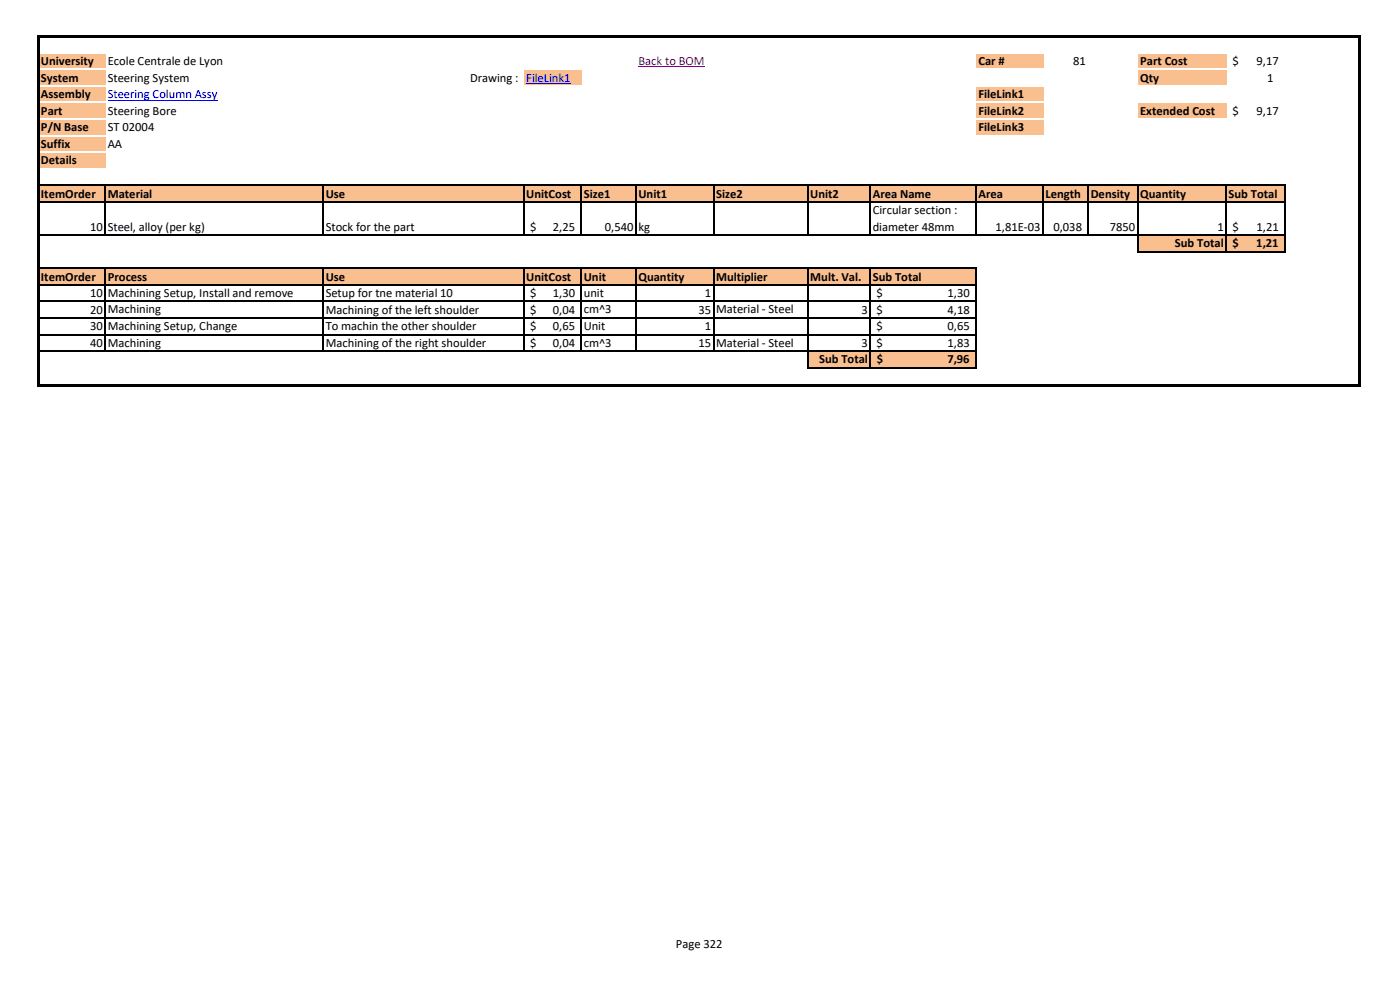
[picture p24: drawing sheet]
<svg xmlns="http://www.w3.org/2000/svg" width="297mm" height="210mm" viewBox="0 0 297 210" stroke-linecap="round" stroke-linejoin="round" font-family="sans-serif">
<defs><g id="words">
<g font-size="2.7">
<text x="8.7" y="13.8">University</text>
<text x="8.7" y="17.3">System</text>
<text x="22.9" y="13.8">Ecole Centrale de Lyon</text>
<text x="22.9" y="17.3">Steering System</text>
<text x="99.7" y="17.3">Drawing :</text>
<text x="207.6" y="13.8">Car #</text>
<text x="227.7" y="13.8">81</text>
<text x="241.9" y="13.8">Part Cost</text>
<text x="241.9" y="17.3">Qty</text>
<text x="261.4" y="13.8">$</text>
<text x="266.6" y="13.8">9,17</text>
<text x="268.8" y="17.3">1</text>
<text x="8.7" y="20.8">Assembly</text>
<text x="207.6" y="20.8">FileLink1</text>
<text x="8.7" y="24.3">Part</text>
<text x="8.7" y="27.9">P/N Base</text>
<text x="22.9" y="24.3">Steering Bore</text>
<text x="22.9" y="27.9">ST 02004</text>
<text x="207.6" y="24.3">FileLink2</text>
<text x="207.6" y="27.9">FileLink3</text>
<text x="241.9" y="24.3">Extended Cost</text>
<text x="261.4" y="24.3">$</text>
<text x="266.6" y="24.3">9,17</text>
<text x="8.7" y="31.4">Suffix</text>
<text x="8.7" y="34.9">Details</text>
<text x="22.9" y="31.4">AA</text>
<text x="8.7" y="41.9">ItemOrder</text>
<text x="22.9" y="41.9">Material</text>
<text x="69.1" y="41.9">Use</text>
<text x="111.7" y="41.9">UnitCost</text>
<text x="123.8" y="41.9">Size1</text>
<text x="135.4" y="41.9">Unit1</text>
<text x="151.9" y="41.9">Size2</text>
<text x="171.9" y="41.9">Unit2</text>
<text x="185.1" y="41.9">Area Name</text>
<text x="207.6" y="41.9">Area</text>
<text x="221.8" y="41.9">Length</text>
<text x="231.4" y="41.9">Density</text>
<text x="241.9" y="41.9">Quantity</text>
<text x="260.6" y="41.9">Sub Total</text>
<text x="185.1" y="45.4">Circular section :</text>
<text x="19.1" y="49">10</text>
<text x="22.9" y="49">Steel, alloy (per kg)</text>
<text x="69.1" y="49">Stock for the part</text>
<text x="112.5" y="49">$</text>
<text x="117.3" y="49">2,25</text>
<text x="128.3" y="49">0,540</text>
<text x="135.4" y="49">kg</text>
<text x="185.1" y="48.9">diameter 48mm</text>
<text x="211.2" y="49">1,81E-03</text>
<text x="223.5" y="49">0,038</text>
<text x="235.5" y="49">7850</text>
<text x="249.3" y="52.5">Sub Total</text>
<text x="258.3" y="49">1</text>
<text x="261.4" y="49">$</text>
<text x="261.5" y="52.5">$</text>
<text x="266.5" y="52.5">1,21</text>
<text x="266.6" y="49">1,21</text>
<text x="8.7" y="59.5">ItemOrder</text>
<text x="22.9" y="59.5">Process</text>
<text x="69.1" y="59.5">Use</text>
<text x="111.7" y="59.5">UnitCost</text>
<text x="123.8" y="59.5">Unit</text>
<text x="135.4" y="59.5">Quantity</text>
<text x="151.9" y="59.5">Multiplier</text>
<text x="171.9" y="59.5">Mult. Val.</text>
<text x="185.1" y="59.5">Sub Total</text>
<text x="19.1" y="63">10</text>
<text x="22.9" y="63">Machining Setup, Install and remove</text>
<text x="69.1" y="63">Setup for tne material 10</text>
<text x="112.5" y="63">$</text>
<text x="117.3" y="63">1,30</text>
<text x="123.8" y="63">unit</text>
<text x="149.5" y="63">1</text>
<text x="186" y="63">$</text>
<text x="201" y="63">1,30</text>
<text x="19.1" y="66.6">20</text>
<text x="19.1" y="70.1">30</text>
<text x="22.9" y="66.5">Machining</text>
<text x="22.9" y="70">Machining Setup, Change</text>
<text x="69.1" y="66.6">Machining of the left shoulder</text>
<text x="69.1" y="70.1">To machin the other shoulder</text>
<text x="112.5" y="66.6">$</text>
<text x="112.5" y="70.1">$</text>
<text x="117.3" y="66.6">0,04</text>
<text x="117.3" y="70.1">0,65</text>
<text x="123.8" y="66.5">cm^3</text>
<text x="123.8" y="70">Unit</text>
<text x="148.2" y="66.6">35</text>
<text x="149.5" y="70.1">1</text>
<text x="151.9" y="66.5">Material - Steel</text>
<text x="182.8" y="66.6">3</text>
<text x="186" y="66.6">$</text>
<text x="186" y="70.1">$</text>
<text x="201" y="66.6">4,18</text>
<text x="201" y="70.1">0,65</text>
<text x="19.1" y="73.6">40</text>
<text x="22.9" y="73.5">Machining</text>
<text x="69.1" y="73.6">Machining of the right shoulder</text>
<text x="112.5" y="73.6">$</text>
<text x="117.3" y="73.6">0,04</text>
<text x="123.8" y="73.5">cm^3</text>
<text x="148.2" y="73.6">15</text>
<text x="151.9" y="73.5">Material - Steel</text>
<text x="173.8" y="77.1">Sub Total</text>
<text x="182.8" y="73.6">3</text>
<text x="186" y="73.6">$</text>
<text x="186" y="77.1">$</text>
<text x="201" y="77.1">7,96</text>
<text x="201" y="73.6">1,83</text>
<text x="143.4" y="201.2">Page 322</text>
</g>
<g font-size="2.7" fill="#00f">
<text x="111.7" y="17.3">FileLink1</text>
<text x="22.9" y="20.8">Steering Column Assy</text>
</g>
<text font-size="2.7" fill="#800080" x="135.4" y="13.8">Back to BOM</text>
</g></defs>
<g fill="#fabf8f">
<path d="M8.3 11.2h14.1v3.5h-14.1z" fill-rule="evenodd"/>
<path d="M207.1 11.2h14.2v3.5h-14.2z" fill-rule="evenodd"/>
<path d="M241.4 11.2h18.8v3.5h-18.8z" fill-rule="evenodd"/>
<path d="M8.3 14.7h14.1v3.5h-14.1z" fill-rule="evenodd"/>
<path d="M111.1 14.7h12.3v3.5h-12.3z" fill-rule="evenodd"/>
<path d="M241.4 14.7h18.8v3.5h-18.8z" fill-rule="evenodd"/>
<path d="M8.3 18.2h14.1v7.1h-14.1z" fill-rule="evenodd"/>
<path d="M207.1 18.2h14.2v7.1h-14.2z" fill-rule="evenodd"/>
<path d="M241.4 21.7h18.8v3.6h-18.8z" fill-rule="evenodd"/>
<path d="M8.3 25.2h14.1v3.6h-14.1z" fill-rule="evenodd"/>
<path d="M207.1 25.2h14.2v3.6h-14.2z" fill-rule="evenodd"/>
<path d="M8.3 28.8h14.1v7h-14.1z" fill-rule="evenodd"/>
<path d="M8.3 39.3h264.4v3.5h-264.4z" fill-rule="evenodd"/>
<path d="M241.4 49.9h31.3v3.5h-31.3z" fill-rule="evenodd"/>
<path d="M8.3 56.9h198.8v3.6h-198.8z" fill-rule="evenodd"/>
<path d="M171.4 74.5h35.7v3.5h-35.7z" fill-rule="evenodd"/>
</g>
<path d="M135.4 14.2h14.1" fill="none" stroke="#800080" stroke-width=".21"/>
<path d="M111.7 17.7h9.3M22.9 21.2h23.3" fill="none" stroke="#00f" stroke-width=".21"/>
<g fill="#fff">
<path d="M8.4 11h14v.3h-14z" fill-rule="evenodd"/>
<path d="M207.1 11h14.2v.3h-14.2z" fill-rule="evenodd"/>
<path d="M8.4 14.6h14v.2h-14z" fill-rule="evenodd"/>
<path d="M111.1 14.6h12.3v.2h-12.3z" fill-rule="evenodd"/>
<path d="M207.1 14.6h14.2v.2h-14.2z" fill-rule="evenodd"/>
<path d="M8.4 18.1h14v.2h-14z" fill-rule="evenodd"/>
<path d="M111.1 18.1h12.3v.2h-12.3z" fill-rule="evenodd"/>
<path d="M207.1 18.1h14.2v.2h-14.2z" fill-rule="evenodd"/>
<path d="M8.4 21.6h14v.3h-14z" fill-rule="evenodd"/>
<path d="M111.1 21.6h12.3v.3h-12.3z" fill-rule="evenodd"/>
<path d="M207.1 21.6h14.2v.3h-14.2z" fill-rule="evenodd"/>
<path d="M8.4 25.1h14v.3h-14z" fill-rule="evenodd"/>
<path d="M111.1 25.1h12.3v.3h-12.3z" fill-rule="evenodd"/>
<path d="M207.1 25.1h14.2v.3h-14.2z" fill-rule="evenodd"/>
<path d="M8.4 28.6h14v.3h-14z" fill-rule="evenodd"/>
</g>
<g fill="none" stroke="#000" stroke-width=".25">
<path d="M22.4 39.4v10.6M68.6 39.4v10.6M111.1 39.4v10.6M123.3 39.4v10.6M134.9 39.4v10.6M151.4 39.4v10.6M171.4 39.4v10.6M184.6 39.4v10.6M207.1 39.4v10.6M221.3 39.4v10.6M230.9 39.4v10.6M241.4 39.4v14.1"/>
<path d="M260.1 39.4v14.1M272.6 39.4v14.1M22.4 57v17.6M68.6 57v17.6M111.1 57v17.6M123.3 57v17.6M134.9 57v17.6M151.4 57v17.6M171.4 57v21.1M184.6 57v21.1M207.1 57v21.1"/>
</g>
<g fill="#000">
<path d="M8.4 7.5h280.4v.4h-280.4z" fill-rule="evenodd"/>
<path d="M8 7.5h.4v74.4h-.4z" fill-rule="evenodd"/>
<path d="M288.3 7.9h.5v74h-.5z" fill-rule="evenodd"/>
</g>
<g fill="#fff">
<path d="M241.4 11h18.8v.3h-18.8z" fill-rule="evenodd"/>
<path d="M241.4 14.6h18.8v.2h-18.8z" fill-rule="evenodd"/>
<path d="M241.4 18.1h18.8v.2h-18.8z" fill-rule="evenodd"/>
<path d="M241.4 21.6h18.8v.3h-18.8z" fill-rule="evenodd"/>
<path d="M241.4 25.1h18.8v.3h-18.8z" fill-rule="evenodd"/>
<path d="M207.1 28.6h14.2v.3h-14.2z" fill-rule="evenodd"/>
<path d="M8.4 32.1h14v.3h-14z" fill-rule="evenodd"/>
<path d="M8.4 35.7h14v.2h-14z" fill-rule="evenodd"/>
</g>
<path d="M8.4 39.3h264.3M8.4 42.8h264.3M8.4 49.9h264.3M8.4 56.9h198.8M241.5 53.4h31.2M8.4 60.4h198.8M8.4 63.9h198.8M8.4 67.5h198.8M8.4 71h198.8M8.4 74.5h198.8M171.5 78h35.7" fill="none" stroke="#000" stroke-width=".25"/>
<path d="M8.4 81.5h280.4v.4h-280.4z" fill-rule="evenodd" fill="#000"/>
<use href="#words"/>
</svg>
